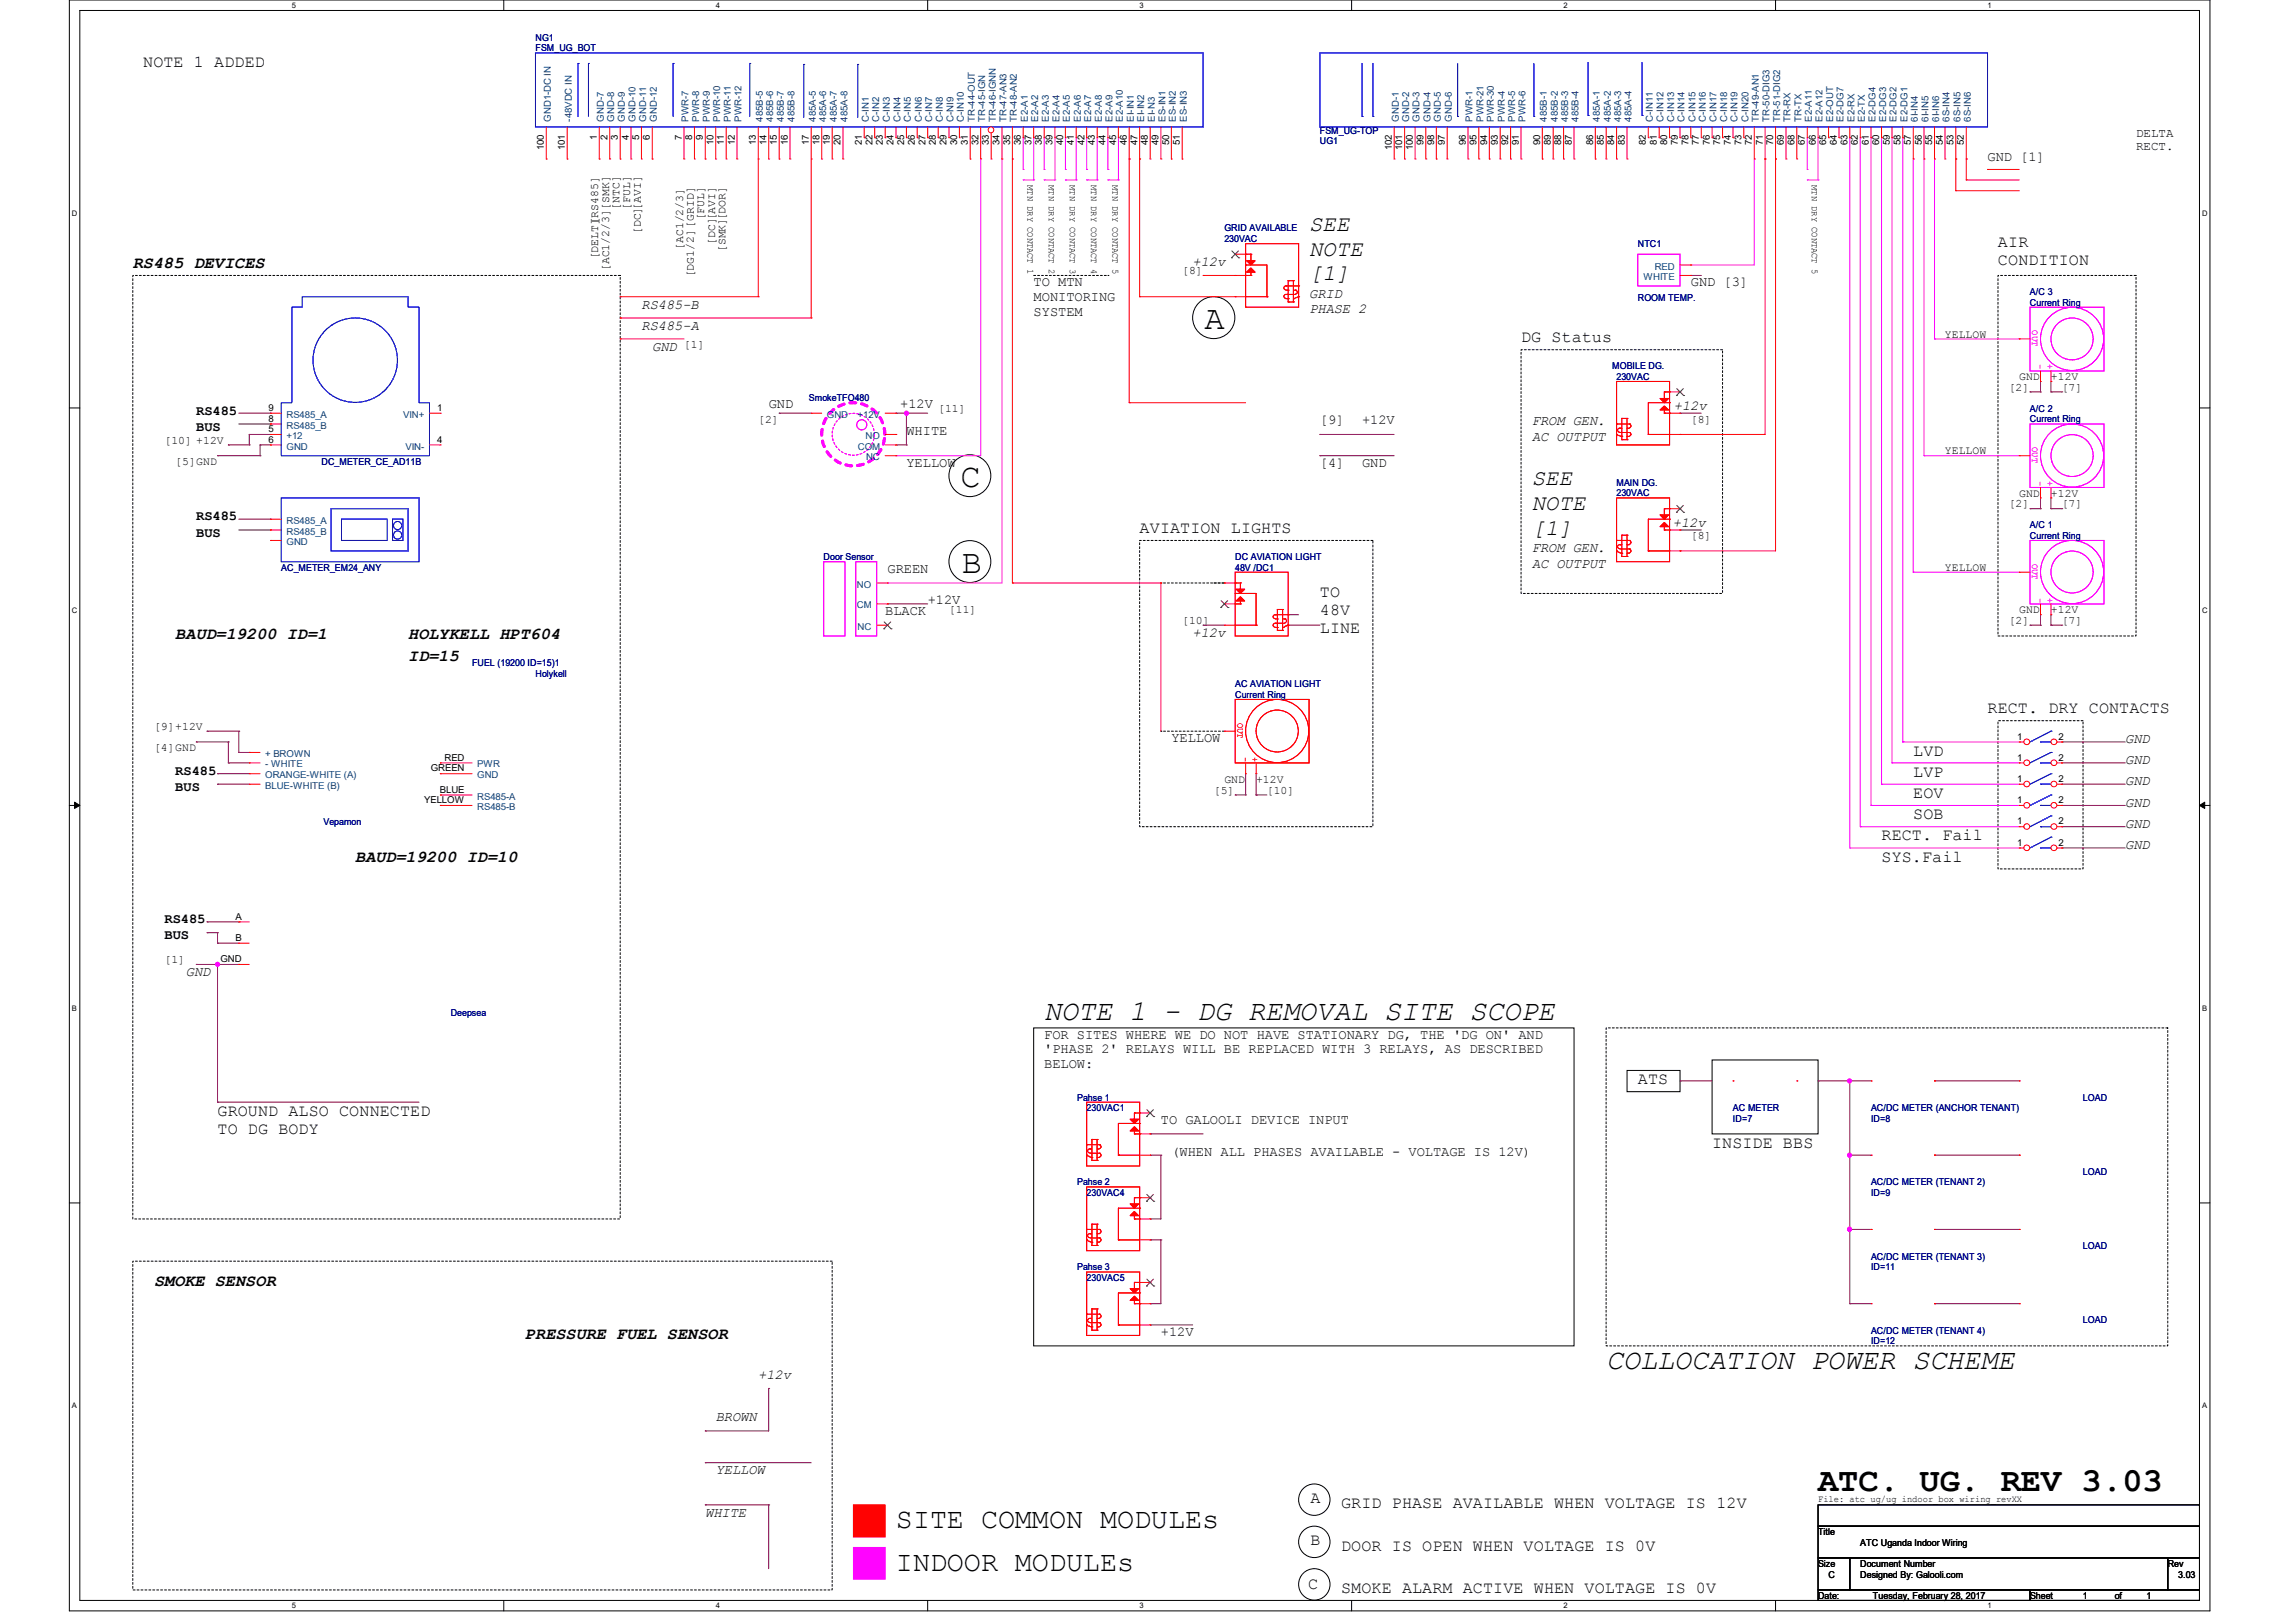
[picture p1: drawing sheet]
<svg xmlns="http://www.w3.org/2000/svg" width="297mm" height="210mm" viewBox="0 0 297 210" stroke-linecap="round" stroke-linejoin="round" font-family="sans-serif">
<defs><g id="words">
<g font-size="4.4">
<text x="155.9" y="42.5">A</text>
<text x="124.3" y="63">C</text>
<text x="124.5" y="74.2">B</text>
<text x="235.3" y="192.9">ATC. UG. REV 3.03</text>
</g>
<g font-size="3.7">
<text x="135.1" y="132">NOTE 1 - DG REMOVAL SITE SCOPE</text>
<text x="207.9" y="177.2">COLLOCATION POWER SCHEME</text>
<text x="116" y="197.7">SITE COMMON MODULEs</text>
<text x="116" y="203.2">INDOOR MODULEs</text>
</g>
<g font-size="2.9">
<text x="169.4" y="29.8">SEE</text>
<text x="169.4" y="33.1">NOTE</text>
<text x="169.4" y="36.3">[1]</text>
<text x="198.2" y="62.7">SEE</text>
<text x="198.2" y="66">NOTE</text>
<text x="198.2" y="69.2">[1]</text>
</g>
<g font-size="2.2">
<text x="18.5" y="8.6">NOTE 1 ADDED</text>
<text x="17.2" y="34.7">RS485 DEVICES</text>
<text x="258.6" y="31.9">AIR</text>
<text x="258.6" y="34.3">CONDITION</text>
<text x="196.8" y="44.3">DG Status</text>
<text x="147.5" y="69">AVIATION LIGHTS</text>
<text x="170.8" y="77.2">TO</text>
<text x="22.7" y="82.7">BAUD=19200 ID=1</text>
<text x="52.8" y="82.7">HOLYKELL HPT604</text>
<text x="170.8" y="79.6">48V</text>
<text x="170.8" y="82">LINE</text>
<text x="52.8" y="85.5">ID=15</text>
<text x="257.2" y="92.3">RECT. DRY CONTACTS</text>
<text x="247.6" y="100.5">LVP</text>
<text x="247.6" y="97.8">LVD</text>
<text x="247.6" y="103.3">EOV</text>
<text x="247.6" y="106">SOB</text>
<text x="46" y="111.5">BAUD=19200 ID=10</text>
<text x="243.5" y="108.8">RECT. Fail</text>
<text x="243.5" y="111.5">SYS.Fail</text>
<text x="212" y="140.3">ATS</text>
<text x="28.2" y="144.4">GROUND ALSO CONNECTED</text>
<text x="28.2" y="146.8">TO DG BODY</text>
<text x="221.6" y="148.5">INSIDE BBS</text>
<text x="19.9" y="166.4">SMOKE SENSOR</text>
<text x="67.9" y="173.3">PRESSURE FUEL SENSOR</text>
<text x="169.6" y="194.5">A</text>
<text x="173.6" y="195.2">GRID PHASE AVAILABLE WHEN VOLTAGE IS 12V</text>
<text x="169.6" y="199.9">B</text>
<text x="173.6" y="200.7">DOOR IS OPEN WHEN VOLTAGE IS 0V</text>
<text x="169.3" y="205.6">C</text>
<text x="173.6" y="206.1">SMOKE ALARM ACTIVE WHEN VOLTAGE IS 0V</text>
</g>
<g font-size="1.8">
<text x="257.2" y="20.9">GND [1]</text>
<text x="154.3" y="34.4">+12v</text>
<text x="83" y="39.9">RS485-B</text>
<text x="133.8" y="37">TO MTN</text>
<text x="133.8" y="38.9">MONITORING</text>
<text x="133.8" y="40.9">SYSTEM</text>
<text x="169.4" y="38.5">GRID</text>
<text x="169.4" y="40.6">PHASE 2</text>
<text x="218.8" y="37">GND [3]</text>
<text x="83" y="42.7">RS485-A</text>
<text x="84.4" y="45.4">GND</text>
<text x="25.4" y="53.6">RS485</text>
<text x="99.5" y="52.8">GND</text>
<text x="116.5" y="52.8">+12V</text>
<text x="216.6" y="53.1">+12v</text>
<text x="25.4" y="55.7">BUS</text>
<text x="117.3" y="56.3">WHITE</text>
<text x="170.8" y="54.9">[9]</text>
<text x="176.3" y="54.9">+12V</text>
<text x="198.2" y="55">FROM GEN.</text>
<text x="198.2" y="57">AC OUTPUT</text>
<text x="117.3" y="60.4">YELLOW</text>
<text x="170.8" y="60.4">[4]</text>
<text x="176.3" y="60.4">GND</text>
<text x="25.4" y="67.4">RS485</text>
<text x="25.4" y="69.4">BUS</text>
<text x="198.2" y="71.5">FROM GEN.</text>
<text x="216.5" y="68.2">+12v</text>
<text x="114.9" y="74.1">GREEN</text>
<text x="198.2" y="73.5">AC OUTPUT</text>
<text x="114.6" y="79.5">BLACK</text>
<text x="120.1" y="78.2">+12V</text>
<text x="154.3" y="82.4">+12v</text>
<text x="22.7" y="100.2">RS485</text>
<text x="151.6" y="96">YELLOW</text>
<text x="275" y="96.1">GND</text>
<text x="275" y="98.9">GND</text>
<text x="275" y="101.6">GND</text>
<text x="22.7" y="102.3">BUS</text>
<text x="275" y="104.4">GND</text>
<text x="275" y="107.1">GND</text>
<text x="275" y="109.9">GND</text>
<text x="21.3" y="119.5">RS485</text>
<text x="21.3" y="121.5">BUS</text>
<text x="24" y="126.3">GND</text>
<text x="135.1" y="134.4">FOR SITES WHERE WE DO NOT HAVE STATIONARY DG, THE 'DG ON' AND</text>
<text x="135.1" y="136.3">'PHASE 2' RELAYS WILL BE REPLACED WITH 3 RELAYS, AS DESCRIBED</text>
<text x="135.1" y="138.2">BELOW:</text>
<text x="150.2" y="145.4">TO GALOOLI DEVICE INPUT</text>
<text x="151.6" y="149.5">(WHEN ALL PHASES AVAILABLE - VOLTAGE IS 12V)</text>
<text x="150.2" y="172.8">+12V</text>
<text x="98.1" y="178.4">+12v</text>
<text x="92.6" y="183.9">BROWN</text>
<text x="92.6" y="190.8">YELLOW</text>
<text x="91.3" y="196.3">WHITE</text>
</g>
<g font-size="1.6">
<text x="276.4" y="17.7">DELTA</text>
<text x="276.4" y="19.4">RECT.</text>
</g>
<g font-size="1.5">
<text x="77.4" y="29" transform="rotate(-90 77.4 29)">[RS485]</text>
<text x="80.2" y="27.1" transform="rotate(-90 80.2 27.1)">[NTC]</text>
<text x="81.5" y="27.1" transform="rotate(-90 81.5 27.1)">[FUL]</text>
<text x="91.1" y="28.5" transform="rotate(-90 91.1 28.5)">[FUL]</text>
<text x="77.4" y="33.6" transform="rotate(-90 77.4 33.6)">[DELT]</text>
<text x="78.8" y="35.1" transform="rotate(-90 78.8 35.1)">[AC1/2/3][SMK]</text>
<text x="82.9" y="30.3" transform="rotate(-90 82.9 30.3)">[DC][AVI]</text>
<text x="88.4" y="32.3" transform="rotate(-90 88.4 32.3)">[AC1/2/3]</text>
<text x="89.8" y="35.9" transform="rotate(-90 89.8 35.9)">[DG1/2][GRID]</text>
<text x="92.5" y="31.7" transform="rotate(-90 92.5 31.7)">[DC][AVI]</text>
<text x="93.9" y="32.6" transform="rotate(-90 93.9 32.6)">[SMK][DOR]</text>
<text x="153" y="35.5">[8]</text>
<text x="88.5" y="45.1">[1]</text>
<text x="251.7" y="43.7">YELLOW</text>
<text x="121.4" y="53.3">[11]</text>
<text x="260" y="50.6">[2]</text>
<text x="261.3" y="49.2">GND</text>
<text x="265.4" y="49.2">+12V</text>
<text x="266.8" y="50.6">[7]</text>
<text x="21.3" y="57.4">[10] +12V</text>
<text x="98.1" y="54.7">[2]</text>
<text x="218.8" y="54.7">[8]</text>
<text x="251.7" y="58.8">YELLOW</text>
<text x="22.7" y="60.2">[5]GND</text>
<text x="260" y="65.7">[2]</text>
<text x="261.3" y="64.3">GND</text>
<text x="265.4" y="64.3">+12V</text>
<text x="266.8" y="65.7">[7]</text>
<text x="218.8" y="69.8">[8]</text>
<text x="251.7" y="73.9">YELLOW</text>
<text x="122.8" y="79.4">[11]</text>
<text x="153" y="80.8">[10]</text>
<text x="260" y="80.8">[2]</text>
<text x="261.3" y="79.4">GND</text>
<text x="265.4" y="79.4">+12V</text>
<text x="266.8" y="80.8">[7]</text>
<text x="19.9" y="94.5">[9]+12V</text>
<text x="19.9" y="97.2">[4]GND</text>
<text x="158.5" y="101.3">GND</text>
<text x="162.6" y="101.3">+12V</text>
<text x="157.1" y="102.7">[5]</text>
<text x="164" y="102.7">[10]</text>
<text x="21.3" y="124.7">[1]</text>
</g>
<g font-size="1.2" fill="#000080">
<text x="69.3" y="5.2">NG1</text>
<text x="69.3" y="6.6">FSM_UG_BOT</text>
<text x="170.8" y="17.3">FSM_UG-TOP</text>
<text x="170.8" y="18.7">UG1</text>
<text x="158.4" y="29.9">GRID AVAILABLE</text>
<text x="158.4" y="31.3">230VAC</text>
<text x="212" y="32">NTC1</text>
<text x="212" y="39">ROOM TEMP.</text>
<text x="262.7" y="39.5">Current Ring</text>
<text x="262.7" y="38.1">A/C 3</text>
<text x="208.7" y="47.8">MOBILE DG.</text>
<text x="104.7" y="51.9">SmokeTFO480</text>
<text x="209.2" y="49.1">230VAC</text>
<text x="262.7" y="53.3">A/C 2</text>
<text x="262.7" y="54.6">Current Ring</text>
<text x="41.6" y="60.1">DC_METER_CE_AD11B</text>
<text x="209.2" y="64.2">230VAC</text>
<text x="209.2" y="62.9">MAIN DG.</text>
<text x="262.7" y="69.7">Current Ring</text>
<text x="262.7" y="68.3">A/C 1</text>
<text x="36.4" y="73.8">AC_METER_EM24_ANY</text>
<text x="106.6" y="72.4">Door Sensor</text>
<text x="159.8" y="73.8">48V /DC1</text>
<text x="159.8" y="72.4">DC AVIATION LIGHT</text>
<text x="61.1" y="86.1">FUEL (19200 ID=15)1</text>
<text x="69.3" y="87.5">Holykell</text>
<text x="159.8" y="88.9">AC AVIATION LIGHT</text>
<text x="159.8" y="90.3">Current Ring</text>
<text x="41.9" y="106.7">Vepamon</text>
<text x="58.3" y="131.4">Deepsea</text>
<text x="139.4" y="142.4">Pahse 1</text>
<text x="140.6" y="143.8">230VAC1</text>
<text x="224.3" y="143.8">AC METER</text>
<text x="242.1" y="143.8">AC/DC METER (ANCHOR TENANT)</text>
<text x="269.6" y="142.4">LOAD</text>
<text x="224.3" y="145.2">ID=7</text>
<text x="242.1" y="145.2">ID=8</text>
<text x="139.4" y="153.4">Pahse 2</text>
<text x="140.6" y="154.7">230VAC4</text>
<text x="242.1" y="154.7">ID=9</text>
<text x="242.1" y="153.4">AC/DC METER (TENANT 2)</text>
<text x="269.6" y="152">LOAD</text>
<text x="269.6" y="161.6">LOAD</text>
<text x="139.4" y="164.3">Pahse 3</text>
<text x="140.6" y="165.7">230VAC5</text>
<text x="242.1" y="164.3">ID=11</text>
<text x="242.1" y="163">AC/DC METER (TENANT 3)</text>
<text x="242.1" y="173.9">ID=12</text>
<text x="242.1" y="172.6">AC/DC METER (TENANT 4)</text>
<text x="269.6" y="171.2">LOAD</text>
</g>
<g font-size="1.2" fill="#004080">
<text x="71.3" y="15.7" transform="rotate(-90 71.3 15.7)">GND1-DC IN</text>
<text x="74" y="15.7" transform="rotate(-90 74 15.7)">-48VDC IN</text>
<text x="78.1" y="15.7" transform="rotate(-90 78.1 15.7)">GND-7</text>
<text x="79.5" y="15.7" transform="rotate(-90 79.5 15.7)">GND-8</text>
<text x="80.9" y="15.7" transform="rotate(-90 80.9 15.7)">GND-9</text>
<text x="82.3" y="15.7" transform="rotate(-90 82.3 15.7)">GND-10</text>
<text x="83.6" y="15.7" transform="rotate(-90 83.6 15.7)">GND-11</text>
<text x="85" y="15.7" transform="rotate(-90 85 15.7)">GND-12</text>
<text x="89.1" y="15.7" transform="rotate(-90 89.1 15.7)">PWR-7</text>
<text x="90.5" y="15.7" transform="rotate(-90 90.5 15.7)">PWR-8</text>
<text x="91.9" y="15.7" transform="rotate(-90 91.9 15.7)">PWR-9</text>
<text x="93.2" y="15.7" transform="rotate(-90 93.2 15.7)">PWR-10</text>
<text x="94.6" y="15.7" transform="rotate(-90 94.6 15.7)">PWR-11</text>
<text x="96" y="15.7" transform="rotate(-90 96 15.7)">PWR-12</text>
<text x="98.7" y="15.7" transform="rotate(-90 98.7 15.7)">485B-5</text>
<text x="100.1" y="15.7" transform="rotate(-90 100.1 15.7)">485B-6</text>
<text x="101.4" y="15.7" transform="rotate(-90 101.4 15.7)">485B-7</text>
<text x="102.8" y="15.7" transform="rotate(-90 102.8 15.7)">485B-8</text>
<text x="105.6" y="15.7" transform="rotate(-90 105.6 15.7)">485A-5</text>
<text x="106.9" y="15.7" transform="rotate(-90 106.9 15.7)">485A-6</text>
<text x="108.3" y="15.7" transform="rotate(-90 108.3 15.7)">485A-7</text>
<text x="109.7" y="15.7" transform="rotate(-90 109.7 15.7)">485A-8</text>
<text x="112.4" y="15.7" transform="rotate(-90 112.4 15.7)">C-IN1</text>
<text x="113.8" y="15.7" transform="rotate(-90 113.8 15.7)">C-IN2</text>
<text x="115.1" y="15.7" transform="rotate(-90 115.1 15.7)">C-IN3</text>
<text x="116.5" y="15.7" transform="rotate(-90 116.5 15.7)">C-IN4</text>
<text x="117.9" y="15.7" transform="rotate(-90 117.9 15.7)">C-IN5</text>
<text x="119.3" y="15.7" transform="rotate(-90 119.3 15.7)">C-IN6</text>
<text x="120.6" y="15.7" transform="rotate(-90 120.6 15.7)">C-IN7</text>
<text x="122" y="15.7" transform="rotate(-90 122 15.7)">C-IN8</text>
<text x="123.4" y="15.7" transform="rotate(-90 123.4 15.7)">C-NI9</text>
<text x="124.8" y="15.7" transform="rotate(-90 124.8 15.7)">C-IN10</text>
<text x="126.2" y="15.7" transform="rotate(-90 126.2 15.7)">TR-44-OUT</text>
<text x="127.5" y="15.7" transform="rotate(-90 127.5 15.7)">TR-45-IGN</text>
<text x="128.9" y="15.7" transform="rotate(-90 128.9 15.7)">TR-46-IGNN</text>
<text x="130.3" y="15.7" transform="rotate(-90 130.3 15.7)">TR-47-AN3</text>
<text x="131.6" y="15.7" transform="rotate(-90 131.6 15.7)">TR-48-AN2</text>
<text x="133" y="15.7" transform="rotate(-90 133 15.7)">E2-A1</text>
<text x="134.4" y="15.7" transform="rotate(-90 134.4 15.7)">E2-A2</text>
<text x="135.7" y="15.7" transform="rotate(-90 135.7 15.7)">E2-A3</text>
<text x="137.1" y="15.7" transform="rotate(-90 137.1 15.7)">E2-A4</text>
<text x="138.5" y="15.7" transform="rotate(-90 138.5 15.7)">E2-A5</text>
<text x="139.9" y="15.7" transform="rotate(-90 139.9 15.7)">E2-A6</text>
<text x="141.2" y="15.7" transform="rotate(-90 141.2 15.7)">E2-A7</text>
<text x="142.6" y="15.7" transform="rotate(-90 142.6 15.7)">E2-A8</text>
<text x="144" y="15.7" transform="rotate(-90 144 15.7)">E2-A9</text>
<text x="145.3" y="15.7" transform="rotate(-90 145.3 15.7)">E2-A10</text>
<text x="146.7" y="15.7" transform="rotate(-90 146.7 15.7)">EI-IN1</text>
<text x="148.1" y="15.7" transform="rotate(-90 148.1 15.7)">EI-IN2</text>
<text x="149.4" y="15.7" transform="rotate(-90 149.4 15.7)">EI-N3</text>
<text x="150.8" y="15.7" transform="rotate(-90 150.8 15.7)">ES-IN1</text>
<text x="152.2" y="15.7" transform="rotate(-90 152.2 15.7)">ES-IN2</text>
<text x="153.6" y="15.7" transform="rotate(-90 153.6 15.7)">ES-IN3</text>
<text x="181" y="15.7" transform="rotate(-90 181 15.7)">GND-1</text>
<text x="182.4" y="15.7" transform="rotate(-90 182.4 15.7)">GND-2</text>
<text x="183.7" y="15.7" transform="rotate(-90 183.7 15.7)">GND-3</text>
<text x="185.1" y="15.7" transform="rotate(-90 185.1 15.7)">GND-4</text>
<text x="186.5" y="15.7" transform="rotate(-90 186.5 15.7)">GND-5</text>
<text x="187.9" y="15.7" transform="rotate(-90 187.9 15.7)">GND-6</text>
<text x="190.6" y="15.7" transform="rotate(-90 190.6 15.7)">PWR-1</text>
<text x="192" y="15.7" transform="rotate(-90 192 15.7)">PWR-21</text>
<text x="193.3" y="15.7" transform="rotate(-90 193.3 15.7)">PWR-30</text>
<text x="194.7" y="15.7" transform="rotate(-90 194.7 15.7)">PWR-4</text>
<text x="196.1" y="15.7" transform="rotate(-90 196.1 15.7)">PWR-5</text>
<text x="197.4" y="15.7" transform="rotate(-90 197.4 15.7)">PWR-6</text>
<text x="200.2" y="15.7" transform="rotate(-90 200.2 15.7)">485B-1</text>
<text x="201.6" y="15.7" transform="rotate(-90 201.6 15.7)">485B-2</text>
<text x="202.9" y="15.7" transform="rotate(-90 202.9 15.7)">485B-3</text>
<text x="204.3" y="15.7" transform="rotate(-90 204.3 15.7)">485B-4</text>
<text x="207.1" y="15.7" transform="rotate(-90 207.1 15.7)">485A-1</text>
<text x="208.4" y="15.7" transform="rotate(-90 208.4 15.7)">485A-2</text>
<text x="209.8" y="15.7" transform="rotate(-90 209.8 15.7)">485A-3</text>
<text x="211.2" y="15.7" transform="rotate(-90 211.2 15.7)">485A-4</text>
<text x="213.9" y="15.7" transform="rotate(-90 213.9 15.7)">C-IN11</text>
<text x="215.3" y="15.7" transform="rotate(-90 215.3 15.7)">C-IN12</text>
<text x="216.7" y="15.7" transform="rotate(-90 216.7 15.7)">C-IN13</text>
<text x="218" y="15.7" transform="rotate(-90 218 15.7)">C-IN14</text>
<text x="219.4" y="15.7" transform="rotate(-90 219.4 15.7)">C-IN15</text>
<text x="220.8" y="15.7" transform="rotate(-90 220.8 15.7)">C-IN16</text>
<text x="222.2" y="15.7" transform="rotate(-90 222.2 15.7)">C-IN17</text>
<text x="223.5" y="15.7" transform="rotate(-90 223.5 15.7)">C-IN18</text>
<text x="224.9" y="15.7" transform="rotate(-90 224.9 15.7)">C-IN19</text>
<text x="226.3" y="15.7" transform="rotate(-90 226.3 15.7)">C-IN20</text>
<text x="227.6" y="15.7" transform="rotate(-90 227.6 15.7)">TR-49-AN1</text>
<text x="229" y="15.7" transform="rotate(-90 229 15.7)">TR-50-DIG3</text>
<text x="230.4" y="15.7" transform="rotate(-90 230.4 15.7)">TR-51-DIG2</text>
<text x="231.7" y="15.7" transform="rotate(-90 231.7 15.7)">TR-RX</text>
<text x="233.1" y="15.7" transform="rotate(-90 233.1 15.7)">TR-TX</text>
<text x="234.5" y="15.7" transform="rotate(-90 234.5 15.7)">E2-A11</text>
<text x="235.9" y="15.7" transform="rotate(-90 235.9 15.7)">E2-A12</text>
<text x="237.2" y="15.7" transform="rotate(-90 237.2 15.7)">E2-OUT</text>
<text x="238.6" y="15.7" transform="rotate(-90 238.6 15.7)">E2-DG7</text>
<text x="240" y="15.7" transform="rotate(-90 240 15.7)">E2-RX</text>
<text x="241.3" y="15.7" transform="rotate(-90 241.3 15.7)">E2-TX</text>
<text x="242.7" y="15.7" transform="rotate(-90 242.7 15.7)">E2-DG4</text>
<text x="244.1" y="15.7" transform="rotate(-90 244.1 15.7)">E2-DG3</text>
<text x="245.4" y="15.7" transform="rotate(-90 245.4 15.7)">E2-DG2</text>
<text x="246.8" y="15.7" transform="rotate(-90 246.8 15.7)">E2-DG1</text>
<text x="248.2" y="15.7" transform="rotate(-90 248.2 15.7)">6I-IN4</text>
<text x="249.6" y="15.7" transform="rotate(-90 249.6 15.7)">6I-IN5</text>
<text x="250.9" y="15.7" transform="rotate(-90 250.9 15.7)">6I-IN6</text>
<text x="252.3" y="15.7" transform="rotate(-90 252.3 15.7)">6S-IN4</text>
<text x="253.7" y="15.7" transform="rotate(-90 253.7 15.7)">6S-IN5</text>
<text x="255.1" y="15.7" transform="rotate(-90 255.1 15.7)">6S-IN6</text>
<text x="214.2" y="34.9">RED</text>
<text x="212.7" y="36.2">WHITE</text>
<text x="37.1" y="54.1">RS485_A</text>
<text x="37.1" y="55.5">RS485_B</text>
<text x="37.1" y="58.2">GND</text>
<text x="37.1" y="56.8">+12</text>
<text x="52.2" y="54.1">VIN+</text>
<text x="52.5" y="58.2">VIN-</text>
<text x="107" y="54.1">GND</text>
<text x="111" y="54.1">+12V</text>
<text x="111" y="58.2">COM</text>
<text x="112" y="56.8">NO</text>
<text x="112.1" y="59.6">NC</text>
<text x="37.1" y="70.5">GND</text>
<text x="37.1" y="69.2">RS485_B</text>
<text x="37.1" y="67.8">RS485_A</text>
<text x="110.9" y="76">NO</text>
<text x="110.9" y="78.7">CM</text>
<text x="111" y="81.5">NC</text>
<text x="34.3" y="98">+ BROWN</text>
<text x="34.3" y="99.3">- WHITE</text>
<text x="34.3" y="100.7">ORANGE-WHITE (A)</text>
<text x="61.8" y="99.3">PWR</text>
<text x="61.8" y="100.7">GND</text>
<text x="34.3" y="102.1">BLUE-WHITE (B)</text>
<text x="61.8" y="103.5">RS485-A</text>
<text x="61.8" y="104.8">RS485-B</text>
</g>
<g font-size="1.2">
<text x="70.4" y="19.4" transform="rotate(-90 70.4 19.4)">100</text>
<text x="73.1" y="19.4" transform="rotate(-90 73.1 19.4)">101</text>
<text x="77.3" y="18.1" transform="rotate(-90 77.3 18.1)">1</text>
<text x="78.6" y="18.1" transform="rotate(-90 78.6 18.1)">2</text>
<text x="80" y="18.1" transform="rotate(-90 80 18.1)">3</text>
<text x="81.4" y="18.1" transform="rotate(-90 81.4 18.1)">4</text>
<text x="82.7" y="18.1" transform="rotate(-90 82.7 18.1)">5</text>
<text x="84.1" y="18.1" transform="rotate(-90 84.1 18.1)">6</text>
<text x="88.2" y="18.1" transform="rotate(-90 88.2 18.1)">7</text>
<text x="89.6" y="18.1" transform="rotate(-90 89.6 18.1)">8</text>
<text x="91" y="18.1" transform="rotate(-90 91 18.1)">9</text>
<text x="92.3" y="18.8" transform="rotate(-90 92.3 18.8)">10</text>
<text x="93.7" y="18.8" transform="rotate(-90 93.7 18.8)">11</text>
<text x="95.1" y="18.8" transform="rotate(-90 95.1 18.8)">12</text>
<text x="97.8" y="18.8" transform="rotate(-90 97.8 18.8)">13</text>
<text x="99.2" y="18.8" transform="rotate(-90 99.2 18.8)">14</text>
<text x="100.5" y="18.8" transform="rotate(-90 100.5 18.8)">15</text>
<text x="101.9" y="18.8" transform="rotate(-90 101.9 18.8)">16</text>
<text x="104.7" y="18.8" transform="rotate(-90 104.7 18.8)">17</text>
<text x="106" y="18.8" transform="rotate(-90 106 18.8)">18</text>
<text x="107.4" y="18.8" transform="rotate(-90 107.4 18.8)">19</text>
<text x="108.8" y="18.8" transform="rotate(-90 108.8 18.8)">20</text>
<text x="111.5" y="18.8" transform="rotate(-90 111.5 18.8)">21</text>
<text x="112.9" y="18.8" transform="rotate(-90 112.9 18.8)">22</text>
<text x="114.3" y="18.8" transform="rotate(-90 114.3 18.8)">23</text>
<text x="115.7" y="18.8" transform="rotate(-90 115.7 18.8)">24</text>
<text x="117" y="18.8" transform="rotate(-90 117 18.8)">25</text>
<text x="118.4" y="18.8" transform="rotate(-90 118.4 18.8)">26</text>
<text x="119.8" y="18.8" transform="rotate(-90 119.8 18.8)">27</text>
<text x="121.1" y="18.8" transform="rotate(-90 121.1 18.8)">28</text>
<text x="122.5" y="18.8" transform="rotate(-90 122.5 18.8)">29</text>
<text x="123.9" y="18.8" transform="rotate(-90 123.9 18.8)">30</text>
<text x="125.3" y="18.8" transform="rotate(-90 125.3 18.8)">31</text>
<text x="126.6" y="18.8" transform="rotate(-90 126.6 18.8)">32</text>
<text x="128" y="18.8" transform="rotate(-90 128 18.8)">33</text>
<text x="129.4" y="18.8" transform="rotate(-90 129.4 18.8)">34</text>
<text x="130.7" y="18.8" transform="rotate(-90 130.7 18.8)">35</text>
<text x="132.1" y="18.8" transform="rotate(-90 132.1 18.8)">36</text>
<text x="133" y="24" transform="rotate(90 133 24)">MTN DRY CONTACT 1</text>
<text x="133.5" y="18.8" transform="rotate(-90 133.5 18.8)">37</text>
<text x="134.8" y="18.8" transform="rotate(-90 134.8 18.8)">38</text>
<text x="135.7" y="24" transform="rotate(90 135.7 24)">MTN DRY CONTACT 2</text>
<text x="136.2" y="18.8" transform="rotate(-90 136.2 18.8)">39</text>
<text x="137.6" y="18.8" transform="rotate(-90 137.6 18.8)">40</text>
<text x="138.5" y="24" transform="rotate(90 138.5 24)">MTN DRY CONTACT 3</text>
<text x="139" y="18.8" transform="rotate(-90 139 18.8)">41</text>
<text x="140.3" y="18.8" transform="rotate(-90 140.3 18.8)">42</text>
<text x="141.2" y="24" transform="rotate(90 141.2 24)">MTN DRY CONTACT 4</text>
<text x="141.7" y="18.8" transform="rotate(-90 141.7 18.8)">43</text>
<text x="143.1" y="18.8" transform="rotate(-90 143.1 18.8)">44</text>
<text x="144" y="24" transform="rotate(90 144 24)">MTN DRY CONTACT 5</text>
<text x="144.4" y="18.8" transform="rotate(-90 144.4 18.8)">45</text>
<text x="145.8" y="18.8" transform="rotate(-90 145.8 18.8)">46</text>
<text x="147.2" y="18.8" transform="rotate(-90 147.2 18.8)">47</text>
<text x="148.5" y="18.8" transform="rotate(-90 148.5 18.8)">48</text>
<text x="149.9" y="18.8" transform="rotate(-90 149.9 18.8)">49</text>
<text x="151.3" y="18.8" transform="rotate(-90 151.3 18.8)">50</text>
<text x="152.7" y="18.8" transform="rotate(-90 152.7 18.8)">51</text>
<text x="180.1" y="19.4" transform="rotate(-90 180.1 19.4)">102</text>
<text x="181.5" y="19.4" transform="rotate(-90 181.5 19.4)">101</text>
<text x="182.8" y="19.4" transform="rotate(-90 182.8 19.4)">100</text>
<text x="184.2" y="18.8" transform="rotate(-90 184.2 18.8)">99</text>
<text x="185.6" y="18.8" transform="rotate(-90 185.6 18.8)">98</text>
<text x="187" y="18.8" transform="rotate(-90 187 18.8)">97</text>
<text x="189.7" y="18.8" transform="rotate(-90 189.7 18.8)">96</text>
<text x="191.1" y="18.8" transform="rotate(-90 191.1 18.8)">95</text>
<text x="192.4" y="18.8" transform="rotate(-90 192.4 18.8)">94</text>
<text x="193.8" y="18.8" transform="rotate(-90 193.8 18.8)">93</text>
<text x="195.2" y="18.8" transform="rotate(-90 195.2 18.8)">92</text>
<text x="196.6" y="18.8" transform="rotate(-90 196.6 18.8)">91</text>
<text x="199.3" y="18.8" transform="rotate(-90 199.3 18.8)">90</text>
<text x="200.7" y="18.8" transform="rotate(-90 200.7 18.8)">89</text>
<text x="202.1" y="18.8" transform="rotate(-90 202.1 18.8)">88</text>
<text x="203.4" y="18.8" transform="rotate(-90 203.4 18.8)">87</text>
<text x="206.2" y="18.8" transform="rotate(-90 206.2 18.8)">86</text>
<text x="207.6" y="18.8" transform="rotate(-90 207.6 18.8)">85</text>
<text x="208.9" y="18.8" transform="rotate(-90 208.9 18.8)">84</text>
<text x="210.3" y="18.8" transform="rotate(-90 210.3 18.8)">83</text>
<text x="213" y="18.8" transform="rotate(-90 213 18.8)">82</text>
<text x="214.4" y="18.8" transform="rotate(-90 214.4 18.8)">81</text>
<text x="215.8" y="18.8" transform="rotate(-90 215.8 18.8)">80</text>
<text x="217.1" y="18.8" transform="rotate(-90 217.1 18.8)">79</text>
<text x="218.5" y="18.8" transform="rotate(-90 218.5 18.8)">78</text>
<text x="219.9" y="18.8" transform="rotate(-90 219.9 18.8)">77</text>
<text x="221.3" y="18.8" transform="rotate(-90 221.3 18.8)">76</text>
<text x="222.6" y="18.8" transform="rotate(-90 222.6 18.8)">75</text>
<text x="224" y="18.8" transform="rotate(-90 224 18.8)">74</text>
<text x="225.4" y="18.8" transform="rotate(-90 225.4 18.8)">73</text>
<text x="226.7" y="18.8" transform="rotate(-90 226.7 18.8)">72</text>
<text x="228.1" y="18.8" transform="rotate(-90 228.1 18.8)">71</text>
<text x="229.5" y="18.8" transform="rotate(-90 229.5 18.8)">70</text>
<text x="230.8" y="18.8" transform="rotate(-90 230.8 18.8)">69</text>
<text x="232.2" y="18.8" transform="rotate(-90 232.2 18.8)">68</text>
<text x="233.6" y="18.8" transform="rotate(-90 233.6 18.8)">67</text>
<text x="234.5" y="24" transform="rotate(90 234.5 24)">MTN DRY CONTACT 5</text>
<text x="235" y="18.8" transform="rotate(-90 235 18.8)">66</text>
<text x="236.3" y="18.8" transform="rotate(-90 236.3 18.8)">65</text>
<text x="237.7" y="18.8" transform="rotate(-90 237.7 18.8)">64</text>
<text x="239.1" y="18.8" transform="rotate(-90 239.1 18.8)">63</text>
<text x="240.5" y="18.8" transform="rotate(-90 240.5 18.8)">62</text>
<text x="241.8" y="18.8" transform="rotate(-90 241.8 18.8)">61</text>
<text x="243.2" y="18.8" transform="rotate(-90 243.2 18.8)">60</text>
<text x="244.6" y="18.8" transform="rotate(-90 244.6 18.8)">59</text>
<text x="246" y="18.8" transform="rotate(-90 246 18.8)">58</text>
<text x="247.3" y="18.8" transform="rotate(-90 247.3 18.8)">57</text>
<text x="248.7" y="18.8" transform="rotate(-90 248.7 18.8)">56</text>
<text x="250.1" y="18.8" transform="rotate(-90 250.1 18.8)">55</text>
<text x="251.4" y="18.8" transform="rotate(-90 251.4 18.8)">54</text>
<text x="252.8" y="18.8" transform="rotate(-90 252.8 18.8)">53</text>
<text x="254.2" y="18.8" transform="rotate(-90 254.2 18.8)">52</text>
<text x="34.8" y="53.2">9</text>
<text x="56.6" y="53.2">1</text>
<text x="34.8" y="54.6">8</text>
<text x="34.8" y="57.3">6</text>
<text x="34.8" y="55.9">5</text>
<text x="56.6" y="57.3">4</text>
<text x="261.1" y="95.7">1</text>
<text x="266.4" y="95.7">2</text>
<text x="55.8" y="99.8">GREEN</text>
<text x="57.5" y="98.4">RED</text>
<text x="261.1" y="98.4">1</text>
<text x="261.1" y="101.2">1</text>
<text x="266.4" y="98.4">2</text>
<text x="266.4" y="101.2">2</text>
<text x="54.9" y="103.9">YELLOW</text>
<text x="56.9" y="102.6">BLUE</text>
<text x="261.1" y="106.7">1</text>
<text x="261.1" y="103.9">1</text>
<text x="266.4" y="106.7">2</text>
<text x="266.4" y="103.9">2</text>
<text x="261.1" y="109.4">1</text>
<text x="266.4" y="109.4">2</text>
<text x="30.5" y="119">A</text>
<text x="28.5" y="124.5">GND</text>
<text x="30.5" y="121.7">B</text>
<text x="235.3" y="194.4">File: atc_ug/ug_indoor_box_wiring_revXX</text>
<text x="235.3" y="198.6">Title</text>
<text x="235.3" y="202.7">Size</text>
<text x="240.7" y="200">ATC Uganda Indoor Wiring</text>
<text x="240.7" y="202.7">Document Number</text>
<text x="280.5" y="202.7">Rev</text>
<text x="235.3" y="206.9">Date:</text>
<text x="236.6" y="204.1">C</text>
<text x="240.7" y="204.1">Designed By: Galooli.com</text>
<text x="242.4" y="206.9">Tuesday, February 28, 2017</text>
<text x="262.7" y="206.9">Sheet</text>
<text x="269.6" y="206.9">1</text>
<text x="273.7" y="206.9">of</text>
<text x="277.8" y="206.9">1</text>
<text x="281.9" y="204.1">3.03</text>
</g>
<g font-size="1.2" fill="#f0f">
<text x="263" y="42.8" transform="rotate(90 263 42.8)">OUT</text>
<text x="263.7" y="47.2" transform="rotate(90 263.7 47.2)">-</text>
<text x="264.9" y="47.2" transform="rotate(90 264.9 47.2)">+</text>
<text x="263" y="57.9" transform="rotate(90 263 57.9)">OUT</text>
<text x="263.7" y="62.3" transform="rotate(90 263.7 62.3)">-</text>
<text x="264.9" y="62.3" transform="rotate(90 264.9 62.3)">+</text>
<text x="263" y="72.9" transform="rotate(90 263 72.9)">OUT</text>
<text x="263.7" y="77.3" transform="rotate(90 263.7 77.3)">-</text>
<text x="264.9" y="77.3" transform="rotate(90 264.9 77.3)">+</text>
</g>
<g font-size="1.2" fill="#f00">
<text x="160.1" y="93.5" transform="rotate(90 160.1 93.5)">OUT</text>
<text x="160.8" y="97.9" transform="rotate(90 160.8 97.9)">-</text>
<text x="162.1" y="97.9" transform="rotate(90 162.1 97.9)">+</text>
</g>
<g font-size="1">
<text x="37.8" y="1">5</text>
<text x="92.6" y="1">4</text>
<text x="147.5" y="1">3</text>
<text x="202.4" y="1">2</text>
<text x="257.2" y="1">1</text>
<text x="9.3" y="27.9">D</text>
<text x="285" y="27.9">D</text>
<text x="9.3" y="79.4">C</text>
<text x="285" y="79.4">C</text>
<text x="9.3" y="130.8">B</text>
<text x="285" y="130.8">B</text>
<text x="9.3" y="182.2">A</text>
<text x="285" y="182.2">A</text>
<text x="37.8" y="208.1">5</text>
<text x="92.6" y="208.1">4</text>
<text x="147.5" y="208.1">3</text>
<text x="202.4" y="208.1">2</text>
<text x="257.2" y="208.1">1</text>
</g>
</g></defs>
<path d="M9 0h277v208.4h-277zM10.3 1.4h274.3v205.7h-274.3z" fill="none" stroke="#000" stroke-width=".13"/>
<g fill="#fff">
<path d="M37.8 .1h.5v1.1h-.5z"/>
<path d="M37.8 207.2h.5v1.1h-.5z"/>
</g>
<path d="M65.2 0v1.4M65.2 207.1v1.3" fill="none" stroke="#000" stroke-width=".13"/>
<g fill="#fff">
<path d="M92.6 .1h.6v1.1h-.6z"/>
<path d="M92.6 207.2h.6v1.1h-.6z"/>
</g>
<path d="M120.1 0v1.4M120.1 207.1v1.3" fill="none" stroke="#000" stroke-width=".13"/>
<g fill="#fff">
<path d="M147.5 .1h.5v1.1h-.5z"/>
<path d="M147.5 207.2h.5v1.1h-.5z"/>
</g>
<path d="M174.9 0v1.4M174.9 207.1v1.3" fill="none" stroke="#000" stroke-width=".13"/>
<g fill="#fff">
<path d="M202.4 .1h.5v1.1h-.5z"/>
<path d="M202.4 207.2h.5v1.1h-.5z"/>
</g>
<path d="M229.8 0v1.4M229.8 207.1v1.3" fill="none" stroke="#000" stroke-width=".13"/>
<g fill="#fff">
<path d="M257.2 .1h.6v1.1h-.6z"/>
<path d="M257.2 207.2h.6v1.1h-.6z"/>
<path d="M9.3 27.1h.7v1.1h-.7z"/>
<path d="M285 27.1h.7v1.1h-.7z"/>
<path d="M9.3 78.5h.7v1.1h-.7z"/>
<path d="M285 78.5h.7v1.1h-.7z"/>
</g>
<path d="M9 52.8h1.3M284.6 52.8h1.4" fill="none" stroke="#000" stroke-width=".13"/>
<g fill="#fff">
<path d="M9.3 129.9h.6v1.1h-.6z"/>
<path d="M285 129.9h.6v1.1h-.6z"/>
</g>
<path d="M9 104.2h1.3M284.6 104.2h1.4" fill="none" stroke="#000" stroke-width=".13"/>
<path d="M9.7 103.8l.6 .4-.6 .4zM284.6 104.2l.7-.4v.8z" fill="#000" stroke="#000" stroke-width=".13"/>
<g fill="#fff">
<path d="M9.3 181.4h.6v1.1h-.6z"/>
<path d="M285 181.4h.6v1.1h-.6z"/>
</g>
<g fill="none" stroke="#000" stroke-width=".13">
<path d="M133.8 133h69.9v41.2h-69.9zM210.6 138.5h6.8v2.8h-6.8zM221.6 137.2h13.7v9.5h-13.7zM9 155.7h1.3M284.6 155.7h1.4M235.3 194.7h49.3v2.8h-49.3zM235.3 197.5h49.3v4.1h-49.3zM235.3 201.6h4.1v4.1h-4.1zM235.3 205.7h27.4v1.4h-27.4zM239.4 201.6h41.1v4.1h-41.1zM262.7 205.7h21.9v1.4h-21.9zM280.5 201.6h4.1v4.1h-4.1z"/>
<circle cx="157.1" cy="41.1" r="2.72"/>
<circle cx="125.5" cy="61.6" r="2.71"/>
<circle cx="125.5" cy="72.7" r="2.71"/>
<circle cx="170.1" cy="194.1" r="2.03"/>
<circle cx="170.1" cy="199.5" r="2.03"/>
<circle cx="170.1" cy="205" r="2.03"/>
</g>
<path d="M110.4 194.7h4.2v4.2h-4.2z" fill-rule="evenodd" fill="#f00" stroke="#f00" stroke-width=".13"/>
<g fill="#f0f" stroke="#f0f" stroke-width=".13">
<path d="M110.4 200.2h4.2v4.1h-4.2z" fill-rule="evenodd"/>
<circle cx="117.3" cy="53.5" r=".25"/>
<circle cx="239.4" cy="159.1" r=".25"/>
<circle cx="239.4" cy="149.5" r=".25"/>
<circle cx="239.4" cy="139.9" r=".25"/>
<circle cx="28.2" cy="124.8" r=".25"/>
</g>
<g fill="none" stroke="#000" stroke-width=".13" stroke-dasharray=".3">
<path d="M17.2 35.6h63.1v122.1h-63.1zM133.8 35.6h9.6M143.4 35.6h.1M258.6 35.6h17.8v46.7h-17.8zM196.8 45.3h26.1v31.5h-26.1zM147.5 69.9h30.2v37.1h-30.2zM150.2 75.4h.1M157.1 75.4h1.4M158.5 75.4h.1M158.5 75.4h-8.3M150.2 94.6h.1M158.5 94.6h-8.3"/>
<path d="M258.6 93.3h11v19.1h-11zM207.9 133h72.6v41.2h-72.6zM17.2 163.2h90.5v42.5h-90.5z"/>
</g>
<g fill="none" stroke="#f0f" stroke-width=".13">
<path d="M132.4 17.8v4.1M133.8 17.8v5.5M135.1 17.8v4.1M136.5 17.8v5.5M137.9 17.8v4.1M139.3 17.8v5.5M140.6 17.8v4.1M142 17.8v5.5M143.4 17.8v4.1M144.7 17.8v5.5M233.9 17.8v4.1M235.3 17.8v5.5"/>
<path d="M239.4 17.8h.1M239.4 17.8v91.9M240.7 17.8h.1M240.7 17.8v89.2M242.1 17.8h.1M242.1 17.8v86.4M243.5 17.8h.1M243.5 17.8v83.7M244.9 17.8h.1M244.9 17.8v80.9M246.3 17.8v78.2M126.9 20.6h.1"/>
<path d="M126.9 20.6v38.4h-10.9M129.7 20.6h.1M129.7 20.6v54.8h-14.8M132.4 21.9h.1M132.4 23.3h.1M132.4 23.3h1.4M133.8 23.3h.1M135.1 21.9h.1M135.1 23.3h.1M135.1 23.3h1.4M136.5 23.3h.1M137.9 21.9h.1"/>
<path d="M137.9 23.3h.1M137.9 23.3h1.4M139.3 23.3h.1M140.6 21.9h.1M140.6 23.3h.1M140.6 23.3h1.4M142 23.3h.1M143.4 21.9h.1M143.4 23.3h.1M143.4 23.3h1.3M144.7 23.3h.1M212 32.9h5.4v4.1h-5.4z"/>
<path d="M218.8 34.3h.1M227 20.6h.1M227 20.6v13.7h-8.2M233.9 21.9h.1M233.9 23.3h.1M233.9 23.3h1.4M235.3 23.3h.1M247.6 20.6h.1M247.6 20.6v53.4M249 20.6h.1M249 20.6v38.4M250.4 20.6h.1"/>
<path d="M250.4 20.6v23.3M116 59h.1M249 59h.1M249 59h12.3M250.4 43.9h.1M250.4 43.9h10.9M114.9 75.4h.1M247.6 74h.1M247.6 74h13.7M244.9 98.7h.1M244.9 98.7h16.4M246.3 96h.1"/>
<path d="M246.3 96h15M239.4 109.7h.1M239.4 109.7h21.9M240.7 107h.1M240.7 107h20.6M242.1 104.2h.1M242.1 104.2h19.2M243.5 101.5h.1M243.5 101.5h17.8"/>
</g>
<g fill="none" stroke="#800040" stroke-width=".13">
<path d="M218.8 35.6h.1M218.8 35.6h1.4M28.2 59h.1M28.2 59h5.5M29.5 57.6h.1M29.5 57.6h2.8M30.9 53.5h4.1M30.9 54.9h4.1M32.3 56.2h.1M32.3 57.6h.1M32.3 56.2h2.7M32.3 56.2v1.4"/>
<path d="M33.7 57.6h.1M33.7 59h.1M33.7 57.6h1.3M33.7 57.6v1.4M35 53.5h.1M35 54.9h.1M100.8 53.5h.1M100.8 53.5h4.2M116 57.6h.1M116 53.5h.1M116 53.5h4.1M116 57.6h1.3"/>
<path d="M117.3 53.5h.1M117.3 57.6h.1M117.3 53.5v4.1M170.8 56.2h.1M170.8 59h.1M170.8 56.2h9.6M170.8 59h9.6M217.4 53.5h.1M217.4 53.5h2.8M262.7 50.7h.1M262.7 50.7h1.4M264.1 50.7h.1"/>
<path d="M264.1 49.4v1.3M265.4 50.7h.1M265.4 50.7h1.4M265.4 49.4v1.3M266.8 50.7h.1M30.9 68.6h4.1M30.9 67.2h4.1M35 67.2h.1M35 68.6h.1M114.9 78.1h.1M114.9 78.1h5.2M166.7 79.5h.1"/>
<path d="M166.7 79.5h1.4M217.4 68.6h.1M217.4 68.6h2.8M262.7 65.8h.1M262.7 65.8h1.4M264.1 65.8h.1M264.1 64.4v1.4M264.1 79.5v1.4M265.4 65.8h.1M265.4 64.4v1.4M265.4 79.5v1.4M265.4 65.8h1.4"/>
<path d="M266.8 65.8h.1M25.4 96h.1M25.4 96h4.1M26.8 94.6h.1M26.8 94.6h4.1M29.5 98.7h.1M29.5 96h.1M29.5 98.7h2.8M29.5 96v2.7M30.9 97.4h.1M30.9 94.6h.1M30.9 97.4h1.4"/>
<path d="M30.9 94.6v2.8M155.7 80.9h.1M155.7 80.9h2.8M166.7 80.9h.1M166.7 80.9h4.1M262.7 80.9h.1M262.7 80.9h1.4M264.1 80.9h.1M265.4 80.9h.1M265.4 80.9h1.4M266.8 80.9h.1M266.8 96h.1"/>
<path d="M266.8 98.7h.1M266.8 98.7h8.2M266.8 96h8.2M26.8 119.3h.1M26.8 119.3h4.1M28.2 100.1h.1M28.2 101.5h.1M28.2 100.1h4.1M28.2 101.5h4.1M159.9 102.9h.1M159.9 102.9h1.3M161.2 102.9h.1"/>
<path d="M161.2 100.1v2.8M162.6 102.9h.1M162.6 102.9h1.4M162.6 100.1v2.8M266.8 101.5h.1M266.8 104.2h.1M266.8 107h.1M266.8 109.7h.1M266.8 101.5h8.2M266.8 104.2h8.2M266.8 107h8.2M266.8 109.7h8.2"/>
<path d="M25.4 124.8h.1M25.4 124.8h5.5M26.8 120.7h.1M26.8 120.7h1.4M28.2 124.8h.1M28.2 122h.1M28.2 120.7h.1M28.2 120.7v1.3M28.2 124.8v17.8M28.2 122h2.7M217.4 139.9h.1M217.4 139.9h4.2"/>
<path d="M235.3 139.9h.1M235.3 139.9h6.8M239.4 139.9h.1M239.4 139.9v28.8M250.4 139.9h.1M250.4 139.9h10.9M28.2 142.6h.1M28.2 142.6h26M148.8 149.5h.1M148.8 157.7h.1M148.8 146.7h.1M148.8 149.5h1.4"/>
<path d="M148.8 146.7h6.9M150.2 149.5h.1M150.2 149.5v8.2h-1.4M239.4 149.5h.1M239.4 159.1h.1M239.4 149.5h2.7M239.4 159.1h2.7M250.4 149.5h.1M250.4 159.1h.1M250.4 149.5h10.9M250.4 159.1h10.9M99.5 179.7h.1"/>
<path d="M99.5 179.7v5.5h-8.2M148.8 160.4h.1M148.8 168.7h.1M148.8 171.4h.1M148.8 160.4h1.4M148.8 171.4h5.5M150.2 160.4h.1M150.2 160.4v8.3h-1.4M239.4 168.7h.1M239.4 168.7h2.7M250.4 168.7h.1M250.4 168.7h10.9"/>
<path d="M91.3 189.3h.1M91.3 185.2h.1M91.3 194.7h.1M91.3 189.3h13.7M91.3 194.7h8.2M99.5 194.7h.1M99.5 194.7v8.3"/>
</g>
<g fill="none" stroke="#f00" stroke-width=".13">
<path d="M80.3 38.4h.1M80.3 38.4h17.8M98.1 38.4h.1M98.1 20.6v17.8M105 20.6v20.5M131 20.6h.1M131 20.6v54.8M146.1 20.6h.1M146.1 20.6v31.5M147.5 20.6h.1M147.5 38.4h.1M147.5 20.6v17.8"/>
<path d="M147.5 38.4h12.4M155.7 35.6h.1M155.7 35.6h4.2M217.4 35.6h1.4M217.4 34.3h1.4M218.8 35.6h.1M218.8 34.3h.1M228.4 20.6h.1M228.4 20.6v35.6h-11M229.8 20.6h.1M229.8 20.6v50.7h-12.4M253.1 20.6h.1"/>
<path d="M253.1 24.7h.1M253.1 20.6v4.1M253.1 24.7h8.2M254.5 20.6h.1M254.5 23.3h.1M254.5 20.6v2.7M254.5 23.3h6.8M257.2 21.9h.1M257.2 21.9h4.1M80.3 41.1h.1M80.3 43.9h.1M80.3 41.1h24.7"/>
<path d="M80.3 43.9h8.2M105 41.1h.1M146.1 52.1h.1M146.1 52.1h15.1M217.4 56.2h.1M131 75.4h.1M131 75.4h19.2M150.2 75.4h.1M150.2 75.4v19.2M217.4 71.3h.1M242.1 159.1h.1M250.4 159.1h.1"/>
<path d="M261.3 168.7h.1"/>
</g>
<path d="M264.1 98.7h.1M264.1 98.7h1.3M265.4 97.4h.1M265.4 97.4l-2.7 1.3" fill="none" stroke="#00f" stroke-width=".13"/>
<circle cx="262.3" cy="98.7" r=".37" fill="#fff" stroke="#f00" stroke-width=".13"/>
<path d="M261.3 98.7h.1M261.3 98.7h.6" fill="none" stroke="#f00" stroke-width=".13"/>
<circle cx="265.8" cy="98.7" r=".37" fill="#fff" stroke="#f00" stroke-width=".13"/>
<g fill="none" stroke="#f00" stroke-width=".13">
<path d="M70.7 16.4v4.2M73.4 16.4v4.2M77.6 16.4v4.2M78.9 16.4v4.2M80.3 16.4v4.2M81.7 16.4v4.2M83 16.4v4.2M84.4 16.4v4.2M88.5 16.4v4.2M89.9 16.4v4.2M91.3 16.4v4.2M92.6 16.4v4.2"/>
<path d="M94 16.4v4.2M95.4 16.4v4.2M98.1 16.4v4.2M99.5 16.4v4.2M100.8 16.4v4.2M102.2 16.4v4.2M105 16.4v4.2M106.3 16.4v4.2M107.7 16.4v4.2M109.1 16.4v4.2M111.8 17.8h.1M111.8 16.4v1.4"/>
<path d="M113.2 17.8h.1M113.2 16.4v1.4M114.6 17.8h.1M114.6 16.4v1.4M116 17.8h.1M116 16.4v1.4M117.3 17.8h.1M117.3 16.4v1.4M118.7 17.8h.1M118.7 16.4v1.4M120.1 17.8h.1M120.1 16.4v1.4"/>
<path d="M121.4 17.8h.1M121.4 16.4v1.4M122.8 17.8h.1M122.8 16.4v1.4M124.2 17.8h.1M124.2 16.4v1.4M125.6 16.4v4.2M126.9 16.4v4.2M70.7 20.6h.1M73.4 20.6h.1M77.6 20.6h.1M78.9 20.6h.1"/>
<path d="M80.3 20.6h.1M81.7 20.6h.1M83 20.6h.1M84.4 20.6h.1M88.5 20.6h.1M89.9 20.6h.1M91.3 20.6h.1M92.6 20.6h.1M94 20.6h.1M95.4 20.6h.1M98.1 20.6h.1M99.5 20.6h.1"/>
<path d="M100.8 20.6h.1M102.2 20.6h.1M105 20.6h.1M106.3 20.6h.1M107.7 20.6h.1M109.1 20.6h.1M125.6 20.6h.1M126.9 20.6h.1M266.2 98.7h.6M266.8 98.7h.1M242.1 149.5h.1M250.4 149.5h.1"/>
<path d="M261.3 159.1h.1"/>
</g>
<g fill="none" stroke="#00f" stroke-width=".13">
<path d="M69.3 6.9h86.4v9.5h-86.4zM74.8 8.2h.1M74.8 8.2v6.9M76.2 8.2h.1M76.2 8.2v6.9M87.1 8.2h.1M87.1 8.2v6.9M97 8.2h.1M97 8.2v6.9M104 8.3h.1M104 8.3v6.9M111 8.3h.1"/>
<path d="M111 8.3v6.9"/>
</g>
<circle cx="128.2" cy="16.8" r=".37" fill="#fff" stroke="#f00" stroke-width=".13"/>
<g fill="none" stroke="#f00" stroke-width=".13">
<path d="M128.3 17.2v3.4M129.7 16.4v4.2M131 16.4v4.2M132.4 17.8h.1M132.4 16.4v1.4M133.8 17.8h.1M133.8 16.4v1.4M135.1 17.8h.1M135.1 16.4v1.4M136.5 17.8h.1M136.5 16.4v1.4M137.9 17.8h.1"/>
<path d="M137.9 16.4v1.4M139.3 17.8h.1M139.3 16.4v1.4M140.6 17.8h.1M140.6 16.4v1.4M142 17.8h.1M142 16.4v1.4M143.4 17.8h.1M143.4 16.4v1.4M144.7 17.8h.1M144.7 16.4v1.4M146.1 16.4v4.2"/>
<path d="M147.5 16.4v4.2M148.8 16.4v4.2M150.2 16.4v4.2M151.6 16.4v4.2M153 16.4v4.2M128.3 20.6h.1M129.7 20.6h.1M131 20.6h.1M146.1 20.6h.1M147.5 20.6h.1M148.8 20.6h.1M150.2 20.6h.1"/>
<path d="M151.6 20.6h.1M153 20.6h.1M35 53.5h.1M35 54.9h.1M35 57.6h.1M35 56.2h.1M35 53.5h1.4M35 54.9h1.4M35 57.6h1.4M35 56.2h1.4M55.6 53.5h1.4M55.6 57.6h1.4"/>
<path d="M57 53.5h.1M57 57.6h.1M242.1 139.9h.1M250.4 139.9h.1M261.3 149.5h.1"/>
</g>
<g fill="none" stroke="#00f" stroke-width=".13">
<path d="M39.1 38.4h13.7v1.4h1.4v12.3h1.4v6.9h-19.2v-6.9h1.4v-12.3h1.3zM264.1 109.7h.1M264.1 109.7h1.3M265.4 108.3h.1M265.4 108.3l-2.7 1.4"/>
<circle cx="46" cy="46.6" r="5.5"/>
</g>
<circle cx="262.3" cy="109.7" r=".37" fill="#fff" stroke="#f00" stroke-width=".13"/>
<path d="M261.3 109.7h.1M261.3 109.7h.6" fill="none" stroke="#f00" stroke-width=".13"/>
<circle cx="265.8" cy="109.7" r=".37" fill="#fff" stroke="#f00" stroke-width=".13"/>
<g fill="none" stroke="#f00" stroke-width=".13">
<path d="M261.3 59h.1M261.3 59h1.4M264.1 64.4h.1M264.1 63.1v1.3M265.4 64.4h.1M265.4 63.1v1.3M158.5 94.6h.1M158.5 94.6h1.4M159.9 90.5h9.5v8.2h-9.5zM161.2 98.7v1.4M162.6 98.7v1.4M161.2 100.1h.1"/>
<path d="M162.6 100.1h.1M266.2 109.7h.6M266.8 109.7h.1M261.3 139.9h.1M140.6 153.6h6.9v8.2h-6.9zM140.6 159.1h.1M140.6 159.1h1.7M141.1 159.6h.1M141.1 159.6l-.3 .1v.2v.2h.2M141.1 159.6h.2M141.3 158.4h.1M141.3 158.4v2.8"/>
<path d="M141.3 158.4h.7M142 158.4h.1M142 159.6h.1M142 158.4v2.8M142 159.6h.3M142.3 159.1h.1M142.3 159.1l.2 .2-.2 .3M146.8 157.7h.1M146.8 155h.1M146.8 157.7h2M146.8 155v.8M146.8 157.3v.4"/>
<path d="M146.8 155h2M147.5 157.7h.1M147.5 155h.1M147.5 156.3h.1M147.5 156.3h-2.8v4.1M148.8 155h.1M148.8 157.7h.1M140.6 160.4l.2 .2M140.6 160.4h.1M140.9 160.6l.3 .1M141.1 160.2h1.2M141.2 160.7h.1"/>
<path d="M141.3 161.2h.1M141.3 160.7h.1M141.3 161.2h.7M142 161.2h.1M142 160.7h.1M142 160.7h.3M142.3 160.2h.1M142.3 160.2l.2 .2-.2 .3M144.7 160.4h.1M144.7 160.4h4.1M148.8 160.4h.1"/>
<circle cx="165.3" cy="94.6" r="4.1"/>
<circle cx="165.3" cy="94.6" r="2.72"/>
</g>
<g fill="none" stroke="#f0f" stroke-width=".13">
<path d="M262.7 54.9h9.6v8.2h-9.6z"/>
<circle cx="268.2" cy="58.9" r="4.1"/>
<circle cx="268.2" cy="59" r="2.72"/>
</g>
<g fill="#f00" stroke="#f00" stroke-width=".13">
<path d="M146.3 155.8h1.1l-.6 .5z"/>
<path d="M146.8 156.8l.6 .5h-1.1z"/>
</g>
<path d="M148.4 155.4h.1M148.4 154.6l.9 .8M149.3 154.6l-.9 .8M149.3 155.4h.1" fill="none" stroke="#804000" stroke-width=".13"/>
<path d="M264.1 107h.1M264.1 107h1.3M265.4 105.6h.1M265.4 105.6l-2.7 1.4" fill="none" stroke="#00f" stroke-width=".13"/>
<circle cx="262.3" cy="107" r=".37" fill="#fff" stroke="#f00" stroke-width=".13"/>
<path d="M261.3 107h.1M261.3 107h.6" fill="none" stroke="#f00" stroke-width=".13"/>
<circle cx="265.8" cy="107" r=".37" fill="#fff" stroke="#f00" stroke-width=".13"/>
<g fill="none" stroke="#f00" stroke-width=".13">
<path d="M35 69.9h.1M35 68.6h.1M35 67.2h.1M35 69.9h1.4M35 68.6h1.4M35 67.2h1.4M113.5 78.1h1.4M113.5 75.4h1.4M114.9 78.1h.1M114.9 75.4h.1M158.5 75.4h.1M158.5 78.1h.1"/>
<path d="M158.5 78.1h2M158.5 75.4h2M159.9 74h6.8v8.3h-6.8zM159.9 78.1h.1M159.9 75.4h.1M159.9 76.8h.1M159.9 76.8h2.7v4.1M160.5 78.1h.1M160.5 75.4h.1M160.5 75.4v.8M160.5 77.8v.3M165.1 79.5h.1"/>
<path d="M165.1 79.5l-.3 .1v.2v.2h.3M165.1 79.5h1.6M165.3 78.9h.1M165.3 78.9v2.7M165.3 78.9h.7M166 78.9h.1M166 78.9v2.7M166.7 79.5h.1M32.3 97.4h.1M32.3 98.7h.1M32.3 97.4h1.4M32.3 98.7h1.4"/>
<path d="M113.5 80.9h1.4M114.9 80.9h.1M158.5 80.9h.1M158.5 80.9h4.1M162.6 80.9h.1M165.1 80.6h.1M165.1 80.6l-.3 .1v.2v.2l.3 .1M165.1 80.1h.2M165.1 80.6h1.2M165.1 81.2h.2M165.3 81.6h.1M165.3 80.1h.1"/>
<path d="M165.3 81.2h.1M165.3 81.6h.7M166 81.6h.1M166 81.2h.1M166 80.1h.3M166 81.2h.2M166.3 80.1h.1M166.3 80.1l.2 .2-.2 .3M166.3 81l-.1 .2M166.7 80.9l-.3 .1M166.7 80.9h.1M30.9 119.3h.1"/>
<path d="M30.9 119.3h1.4M32.3 101.5h.1M32.3 100.1h.1M32.3 101.5h1.4M32.3 100.1h1.4M266.2 107h.6M266.8 107h.1M30.9 122h.1M30.9 124.8h.1M30.9 122h1.4M30.9 124.8h1.4M224.3 139.9h.1"/>
<path d="M232.5 139.9h.1M242.1 168.7h.1M250.4 168.7h.1"/>
</g>
<path d="M106.6 72.7h2.7v9.6h-2.7zM110.7 72.7h2.8v9.6h-2.8z" fill="none" stroke="#f0f" stroke-width=".13"/>
<path d="M158 78.6h.1M158 77.7l.9 .9M158.9 77.7l-.9 .9M158.9 78.6h.1M114.4 81.4h.1M114.4 80.5l.9 .9M115.3 80.5l-.9 .9M115.3 81.4h.1" fill="none" stroke="#804000" stroke-width=".13"/>
<g fill="#f00" stroke="#f00" stroke-width=".13">
<path d="M160 76.2h1.1l-.6 .6z"/>
<path d="M160.5 77.2l.6 .6h-1.1z"/>
</g>
<g fill="none" stroke="#00f" stroke-width=".13">
<path d="M36.4 64.4h17.8v8.3h-17.8zM42.8 65.8h10v5.5h-10zM44.2 67.2h5.9v2.7h-5.9zM50.8 67.2h1.4v2.7h-1.4zM264.1 96h.1M264.1 96h1.3M265.4 94.6h.1M265.4 94.6l-2.7 1.4"/>
<circle cx="51.5" cy="68" r=".53"/>
<circle cx="51.5" cy="69.2" r=".53"/>
</g>
<circle cx="262.3" cy="96" r=".37" fill="#fff" stroke="#f00" stroke-width=".13"/>
<path d="M261.3 96h.1M261.3 96h.6" fill="none" stroke="#f00" stroke-width=".13"/>
<circle cx="265.8" cy="96" r=".37" fill="#fff" stroke="#f00" stroke-width=".13"/>
<g fill="none" stroke="#f00" stroke-width=".13">
<path d="M159.9 38.4h.1M159.9 32.9h.1M159.9 35.6h.1M159.9 35.6h2M159.9 32.9h2M159.9 38.4h4.1M161.2 31.5h6.9v8.3h-6.9zM161.2 35.6h.1M161.2 32.9h.1M161.2 34.3h.1M161.2 34.3h2.8v4.1M161.9 35.6h.1"/>
<path d="M161.9 32.9h.1M161.9 32.9v.8M161.9 35.2v.4M164 38.4h.1M166.4 37h.1M166.4 38.1h.1M166.4 37h1.7M166.4 37.5h.3M166.4 38.1h1.2M166.4 38.7h.3M166.4 37l-.2 .1v.2v.1l.2 .1M166.4 38.1l-.2 .1v.2v.1l.2 .1"/>
<path d="M166.7 39.1h.1M166.7 36.3h.1M166.7 37.5h.1M166.7 38.7h.1M166.7 39.1h.7M166.7 36.3v2.8M166.7 36.3h.7M167.4 39.1h.1M167.4 36.3h.1M167.4 38.7h.1M167.4 36.3v2.8M167.4 37.5h.2"/>
<path d="M167.6 37.5h.1M167.6 37.5l.2 .1 .1 .2-.1 .2-.2 .1M167.7 38.5l-.2 .1M168.1 38.4l-.3 .1M168.1 37h.1M168.1 38.4h.1M105 53.5h.1M105 53.5h1.3M114.6 59h1.4M114.6 53.5h1.4M114.6 57.6h1.4M114.6 56.2h1.4"/>
<path d="M116 59h.1M116 53.5h.1M116 57.6h.1M116 56.2h.1M266.2 96h.6M266.8 96h.1"/>
</g>
<circle cx="110.4" cy="56.2" r="4.1" fill="none" stroke="#f0f" stroke-width=".38" stroke-dasharray=".8"/>
<circle cx="110.4" cy="56.2" r="2.72" fill="none" stroke="#f0f" stroke-width=".13" stroke-dasharray=".3"/>
<circle cx="111.5" cy="55" r=".66" fill="none" stroke="#f0f" stroke-width=".13"/>
<g fill="#f00" stroke="#f00" stroke-width=".13">
<path d="M161.3 33.7h1.1l-.5 .6z"/>
<path d="M161.3 35.2l.6-.5 .5 .5z"/>
</g>
<path d="M159.4 33.4h.1M159.4 32.5l.9 .9M160.3 32.5l-.9 .9M160.3 33.4h.1" fill="none" stroke="#804000" stroke-width=".13"/>
<path d="M264.1 104.2h.1M264.1 104.2h1.3M265.4 102.9h.1M265.4 102.9l-2.7 1.3" fill="none" stroke="#00f" stroke-width=".13"/>
<circle cx="262.3" cy="104.2" r=".37" fill="#fff" stroke="#f00" stroke-width=".13"/>
<path d="M261.3 104.2h.1M261.3 104.2h.6" fill="none" stroke="#f00" stroke-width=".13"/>
<circle cx="265.8" cy="104.2" r=".37" fill="#fff" stroke="#f00" stroke-width=".13"/>
<g fill="none" stroke="#f00" stroke-width=".13">
<path d="M180.4 16.4v4.2M181.8 16.4v4.2M183.1 16.4v4.2M184.5 16.4v4.2M185.9 16.4v4.2M187.3 16.4v4.2M190 16.4v4.2M191.4 16.4v4.2M192.7 16.4v4.2M194.1 16.4v4.2M195.5 16.4v4.2M196.8 16.4v4.2"/>
<path d="M199.6 16.4v4.2M201 16.4v4.2M202.4 16.4v4.2M203.7 16.4v4.2M206.5 16.4v4.2M207.9 16.4v4.2M209.2 16.4v4.2M210.6 16.4v4.2M213.3 17.8h.1M213.3 16.4v1.4M214.7 17.8h.1M214.7 16.4v1.4"/>
<path d="M216.1 17.8h.1M216.1 16.4v1.4M217.4 17.8h.1M217.4 16.4v1.4M218.8 17.8h.1M218.8 16.4v1.4M220.2 17.8h.1M220.2 16.4v1.4M221.6 17.8h.1M221.6 16.4v1.4M222.9 17.8h.1M222.9 16.4v1.4"/>
<path d="M224.3 17.8h.1M224.3 16.4v1.4M225.7 17.8h.1M225.7 16.4v1.4M227 16.4v4.2M228.4 16.4v4.2M229.8 16.4v4.2M231.1 16.4v4.2M232.5 16.4v4.2M233.9 17.8h.1M233.9 16.4v1.4M235.3 17.8h.1"/>
<path d="M235.3 16.4v1.4M236.6 17.8h.1M236.6 16.4v1.4M238 17.8h.1M238 16.4v1.4M239.4 17.8h.1M239.4 16.4v1.4M240.7 17.8h.1M240.7 16.4v1.4M242.1 17.8h.1M242.1 16.4v1.4M243.5 17.8h.1"/>
<path d="M243.5 16.4v1.4M244.9 17.8h.1M244.9 16.4v1.4M246.3 17.8h.1M246.3 16.4v1.4M247.6 16.4v4.2M249 16.4v4.2M250.4 16.4v4.2M251.7 16.4v4.2M253.1 16.4v4.2M254.5 16.4v4.2M180.4 20.6h.1"/>
<path d="M181.8 20.6h.1M183.1 20.6h.1M184.5 20.6h.1M185.9 20.6h.1M187.3 20.6h.1M190 20.6h.1M191.4 20.6h.1M192.7 20.6h.1M194.1 20.6h.1M195.5 20.6h.1M196.8 20.6h.1M199.6 20.6h.1"/>
<path d="M201 20.6h.1M202.4 20.6h.1M203.7 20.6h.1M206.5 20.6h.1M207.9 20.6h.1M209.2 20.6h.1M210.6 20.6h.1M227 20.6h.1M228.4 20.6h.1M229.8 20.6h.1M231.1 20.6h.1M232.5 20.6h.1"/>
<path d="M247.6 20.6h.1M249 20.6h.1M250.4 20.6h.1M251.7 20.6h.1M253.1 20.6h.1M254.5 20.6h.1M209.2 49.4h6.9v8.2h-6.9zM209.2 56.2l.2 .2M209.2 54.9h.1M209.2 56.2h.1M209.2 54.9h1.7M209.5 56.3l.3 .1"/>
<path d="M209.6 55.4h.1M209.6 55.4l-.2 .1-.1 .2 .1 .1 .2 .1M209.6 55.4h.3M209.6 56h1.3M209.8 56.5h.1M209.9 56.9h.1M209.9 54.1h.1M209.9 56.5h.1M209.9 54.1v2.8M209.9 56.9h.7M209.9 54.1h.7M210.6 56.9h.1"/>
<path d="M210.6 54.1h.1M210.6 55.4h.1M210.6 56.5h.1M210.6 54.1v2.8M210.6 55.4h.3M210.6 56.5h.3M210.9 54.9h.1M210.9 56h.1M210.9 54.9l.2 .2-.2 .3M210.9 56l.2 .2-.2 .2M213.3 56.2h.1M213.3 56.2h4.1"/>
<path d="M215.4 53.5h.1M215.4 50.7h.1M215.4 53.5h2M215.4 50.7v.9M215.4 53v.5M215.4 50.7h2M216.1 53.5h.1M216.1 50.7h.1M216.1 52.1h.1M216.1 52.1h-2.8v4.1M217.4 56.2h.1M217.4 50.7h.1"/>
<path d="M217.4 53.5h.1M261.3 43.9h.1M261.3 43.9h1.4M264.1 49.4h.1M264.1 48v1.4M265.4 49.4h.1M265.4 48v1.4M57 98.7h.1M57 98.7h4.1M57 100.1h.1M57 102.9h.1M57 104.2h.1"/>
<path d="M57 104.2h4.1M57 100.1h4.1M57 102.9h4.1M266.2 104.2h.6M266.8 104.2h.1"/>
</g>
<g fill="#f00" stroke="#f00" stroke-width=".13">
<path d="M214.8 51.6h1.1l-.5 .5z"/>
<path d="M214.8 53l.6-.5 .5 .5z"/>
</g>
<path d="M217 51.2h.1M217 50.3l.9 .9M217.8 50.3l-.8 .9M217.9 51.2h.1" fill="none" stroke="#804000" stroke-width=".13"/>
<g fill="none" stroke="#00f" stroke-width=".13">
<path d="M170.8 6.9h86.4v9.5h-86.4zM176.3 15.1h.1M176.3 8.2v6.9M177.7 15.1h.1M177.7 8.2v6.9M188.6 15.1h.1M188.6 8.2v6.9M198.5 15.1h.1M198.5 8.2v6.9M205.5 14.9h.1M205.5 8.1v6.8M212.5 14.9h.1"/>
<path d="M212.5 8.1v6.8M264.1 101.5h.1M264.1 101.5h1.3M265.4 100.1h.1M265.4 100.1l-2.7 1.4"/>
</g>
<g fill="none" stroke="#f0f" stroke-width=".13">
<path d="M262.7 39.8h9.6v8.2h-9.6z"/>
<circle cx="268.2" cy="43.9" r="4.1"/>
<circle cx="268.2" cy="43.9" r="2.72"/>
</g>
<circle cx="262.3" cy="101.5" r=".37" fill="#fff" stroke="#f00" stroke-width=".13"/>
<path d="M261.3 101.5h.1M261.3 101.5h.6" fill="none" stroke="#f00" stroke-width=".13"/>
<circle cx="265.8" cy="101.5" r=".37" fill="#fff" stroke="#f00" stroke-width=".13"/>
<g fill="none" stroke="#f00" stroke-width=".13">
<path d="M209.2 64.4h6.9v8.3h-6.9zM209.2 71.3l.2 .2M209.2 69.9h.1M209.2 71.3h.1M209.2 69.9h1.7M209.5 71.4l.3 .1M209.6 70.5h.1M209.6 70.5l-.2 .1-.1 .1 .1 .2 .2 .1M209.6 70.5h.3M209.6 71h1.3M209.8 71.6h.1M209.9 72h.1"/>
<path d="M209.9 69.3h.1M209.9 71.6h.1M209.9 69.3v2.7M209.9 72h.7M209.9 69.3h.7M210.6 72h.1M210.6 69.3h.1M210.6 70.5h.1M210.6 71.6h.1M210.6 69.3v2.7M210.6 70.5h.3M210.6 71.6h.3"/>
<path d="M210.9 69.9h.1M210.9 71h.1M210.9 69.9l.2 .3-.2 .2M210.9 71l.2 .3-.2 .2M213.3 71.3h.1M213.3 71.3h4.1M215.4 68.6h.1M215.4 65.8h.1M215.4 68.6h2M215.4 65.8v.8M215.4 68.2v.4M215.4 65.8h2"/>
<path d="M216.1 68.6h.1M216.1 65.8h.1M216.1 67.2h.1M216.1 67.2h-2.8v4.1M217.4 71.3h.1M217.4 65.8h.1M217.4 68.6h.1M261.3 74h.1M261.3 74h1.4M264.1 79.5h.1M264.1 78.1v1.4M265.4 79.5h.1"/>
<path d="M265.4 78.1v1.4M266.2 101.5h.6M266.8 101.5h.1M140.6 142.6h6.9v8.3h-6.9zM140.6 149.5l.2 .1M140.6 148.1h.1M140.6 149.5h.1M140.6 148.1h1.7M140.9 149.6l.3 .1M141.1 148.7h.1M141.1 148.7h-.3v.2v.2l.2 .1M141.1 148.7h.2"/>
<path d="M141.1 149.2h1.2M141.2 149.8h.1M141.3 150.2h.1M141.3 147.4h.1M141.3 149.8h.1M141.3 147.4v2.8M141.3 150.2h.7M141.3 147.4h.7M142 150.2h.1M142 147.4h.1M142 148.7h.1M142 149.8h.1"/>
<path d="M142 147.4v2.8M142 148.7h.3M142 149.8h.3M142.3 148.1h.1M142.3 149.2h.1M142.3 148.1l.2 .3-.2 .2M142.3 149.2l.2 .3-.2 .2M144.7 149.5h.1M144.7 149.5h4.1M146.8 146.7h.1M146.8 144h.1M146.8 146.7h2"/>
<path d="M146.8 144v.8M146.8 146.3v.4M146.8 144h2M147.5 146.7h.1M147.5 144h.1M147.5 145.4h.1M147.5 145.4h-2.8v4.1M148.8 149.5h.1M148.8 144h.1M148.8 146.7h.1M140.6 164.6h6.9v8.2h-6.9zM140.6 171.4l.2 .2"/>
<path d="M140.6 170.1h.1M140.6 171.4h.1M140.6 170.1h1.7M140.9 171.5l.3 .2M141.1 170.6h.1M141.1 170.6l-.3 .1v.2v.2h.2M141.1 170.6h.2M141.1 171.2h1.2M141.2 171.7h.1M141.3 172.1h.1M141.3 169.4h.1M141.3 171.7h.1"/>
<path d="M141.3 169.4v2.7M141.3 172.1h.7M141.3 169.4h.7M142 172.1h.1M142 169.4h.1M142 170.6h.1M142 171.7h.1M142 169.4v2.7M142 170.6h.3M142 171.7h.3M142.3 170.1h.1M142.3 171.2h.1"/>
<path d="M142.3 170.1l.2 .2-.2 .3M142.3 171.2l.2 .2-.2 .3M144.7 171.4h.1M144.7 171.4h4.1M146.8 168.7h.1M146.8 165.9h.1M146.8 165.9v.9M146.8 168.3v.4M146.8 168.7h2M146.8 165.9h2M147.5 168.7h.1M147.5 165.9h.1"/>
<path d="M147.5 167.3h.1M147.5 167.3h-2.8v4.1M148.8 171.4h.1M148.8 165.9h.1M148.8 168.7h.1"/>
</g>
<g fill="#f00" stroke="#f00" stroke-width=".13">
<path d="M214.8 66.6h1.1l-.5 .6z"/>
<path d="M214.8 68.2l.6-.6 .5 .6z"/>
<path d="M146.3 144.8h1.1l-.6 .6z"/>
<path d="M146.8 145.8l.6 .5h-1.1z"/>
<path d="M146.3 166.8h1.1l-.6 .5z"/>
<path d="M146.8 167.7l.6 .6h-1.1z"/>
</g>
<path d="M217 66.3h.1M217 65.4l.9 .9M217.8 65.4l-.8 .9M217.9 66.3h.1M148.4 144.5h.1M148.4 143.6l.9 .9M149.3 143.6l-.9 .9M149.3 144.5h.1M148.4 166.4h.1M148.4 165.5l.9 .9M149.3 165.5l-.9 .9M149.3 166.4h.1" fill="none" stroke="#804000" stroke-width=".13"/>
<g fill="none" stroke="#f0f" stroke-width=".13">
<path d="M262.7 69.9h9.6v8.2h-9.6z"/>
<circle cx="268.2" cy="74" r="4.1"/>
<circle cx="268.2" cy="74" r="2.72"/>
</g>
<g fill="#f0f" stroke="#f0f" stroke-width=".13">
<circle cx="117.3" cy="53.5" r=".25"/>
<circle cx="239.4" cy="159.1" r=".25"/>
<circle cx="239.4" cy="149.5" r=".25"/>
<circle cx="239.4" cy="139.9" r=".25"/>
<circle cx="28.2" cy="124.8" r=".25"/>
</g>
<use href="#words"/>
</svg>
